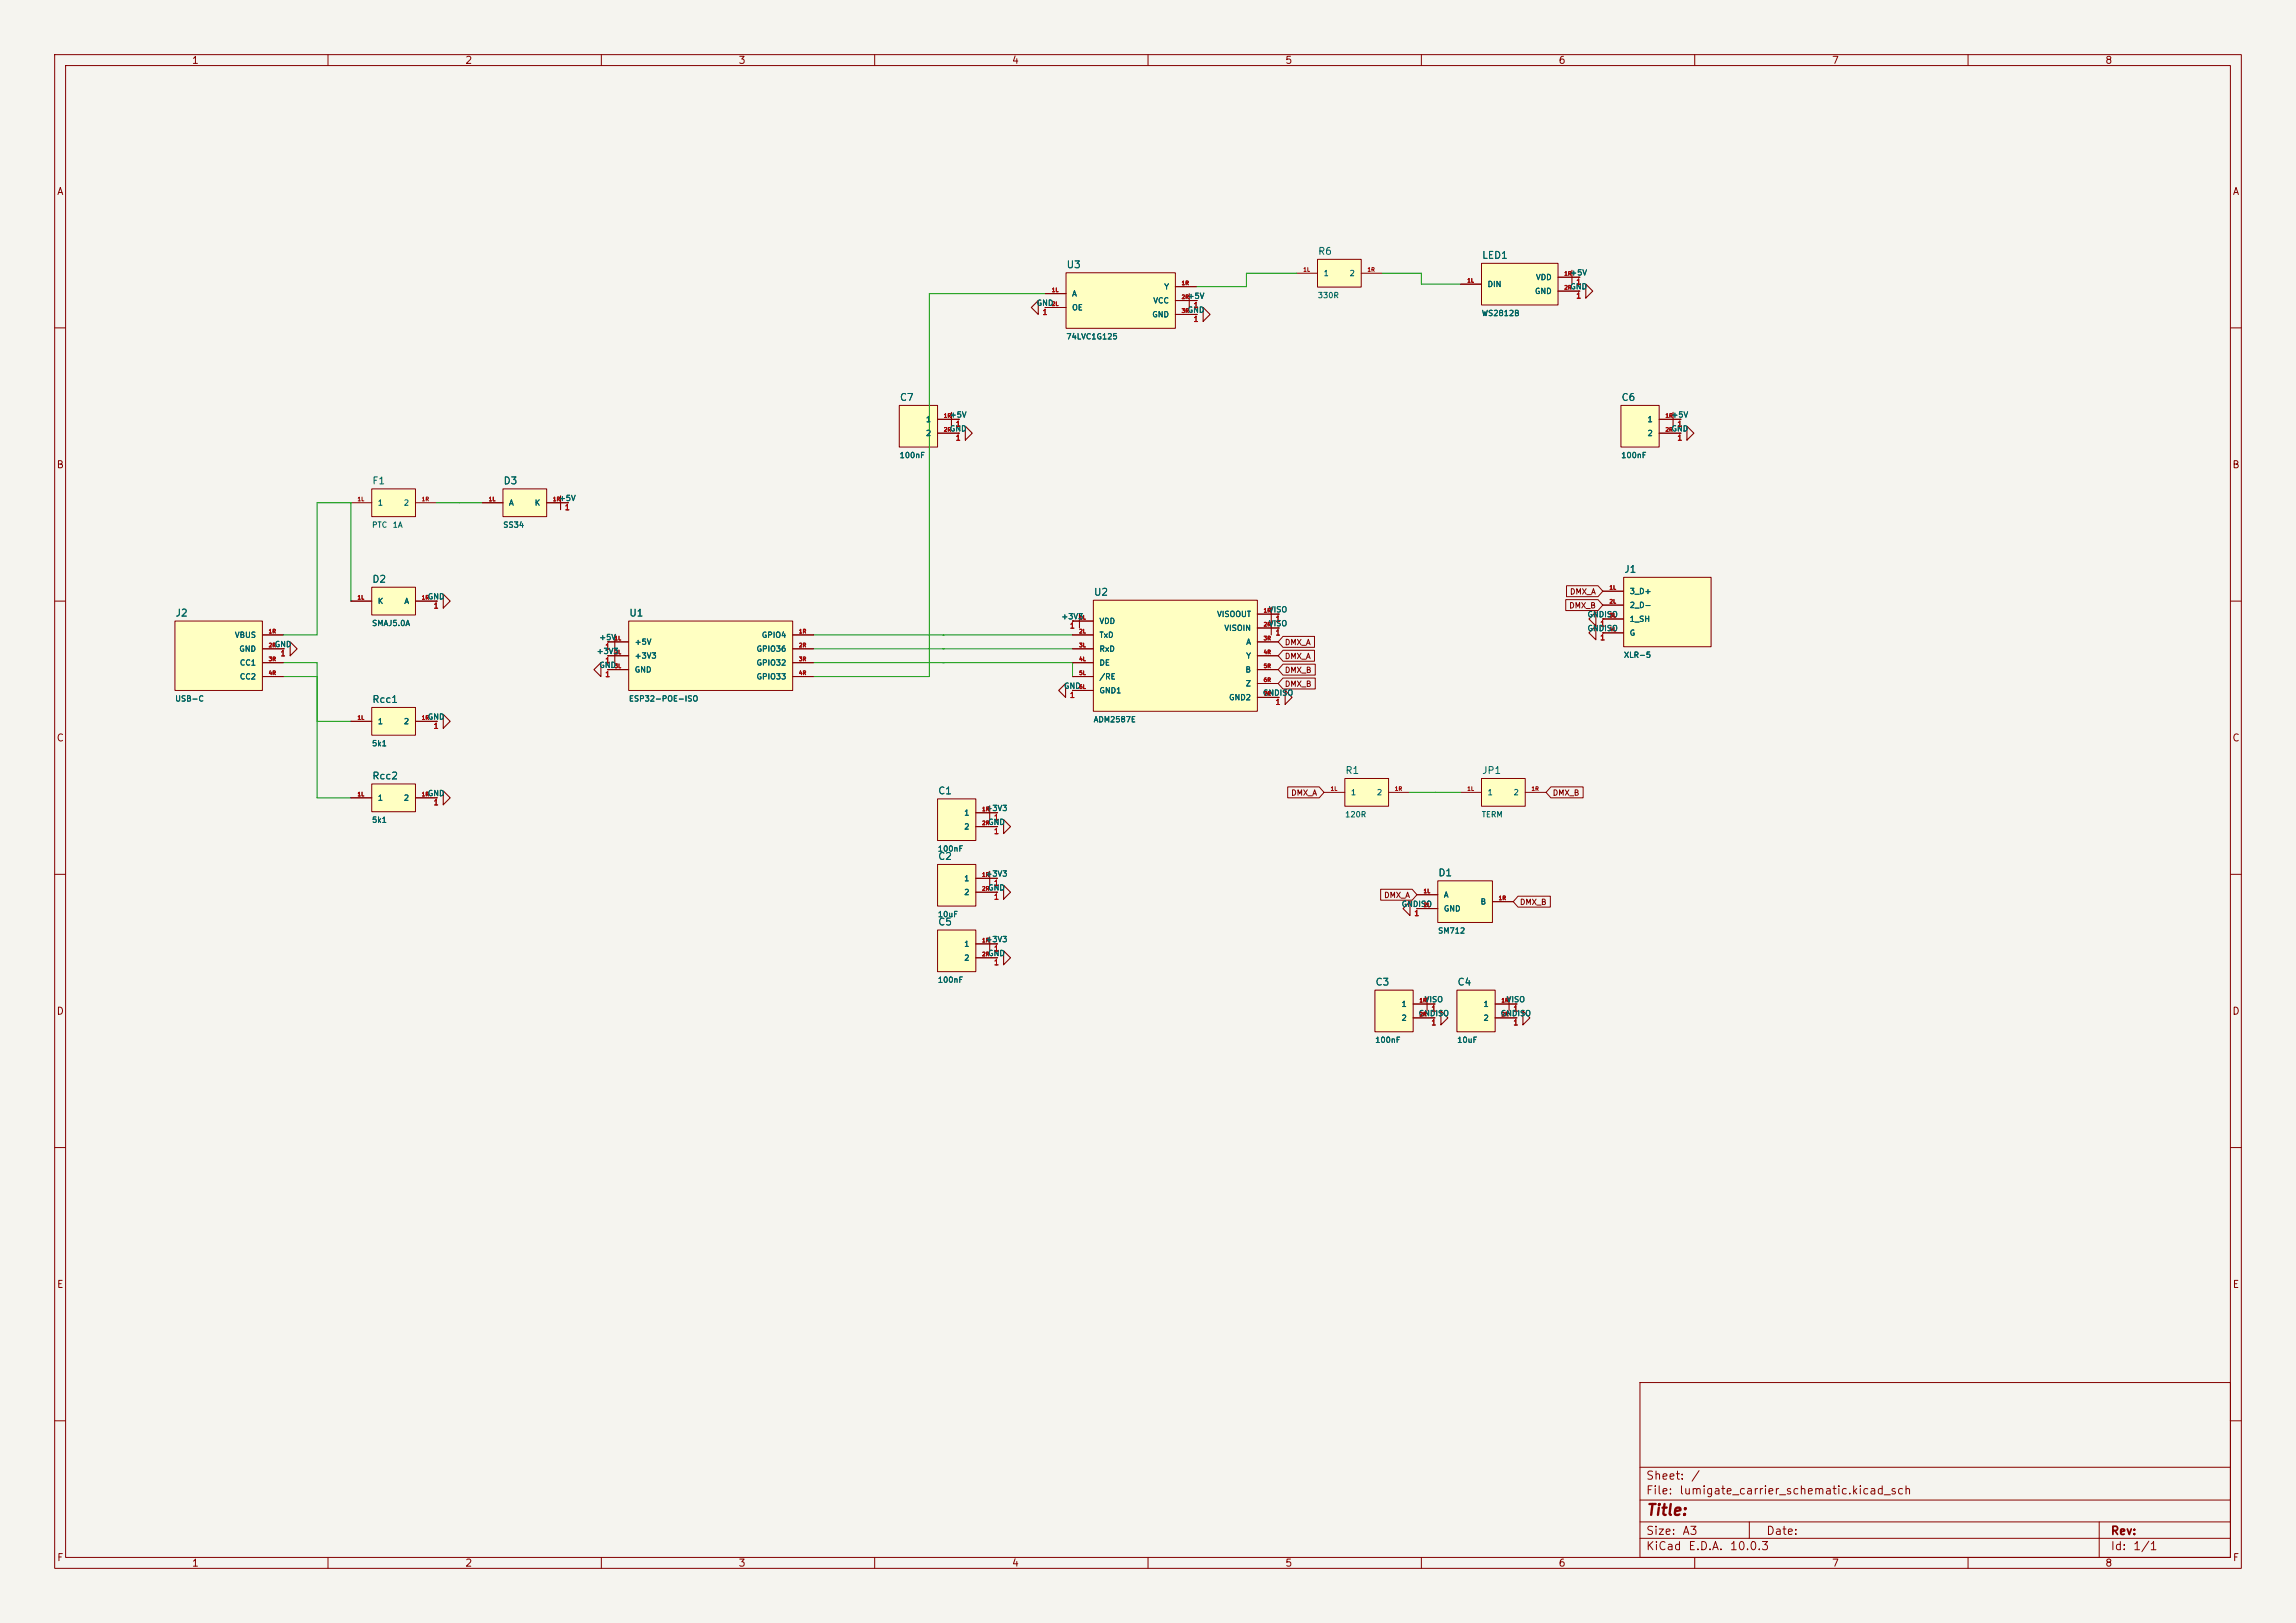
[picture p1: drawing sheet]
<svg xmlns="http://www.w3.org/2000/svg" width="420mm" height="297mm" viewBox="0 0 420 297" stroke-linecap="round" stroke-linejoin="round" font-family="sans-serif">
<defs><g id="words">
<text font-size="2" fill="#840000" x="301" y="277.8">Title:</text>
<g font-size="1.5" fill="#840000">
<text x="301" y="273.8">File:</text>
<text x="301" y="271.1">Sheet:</text>
<text x="307.1" y="273.8">lumigate_carrier_schematic.kicad_sch</text>
<text x="309.2" y="271.1">/</text>
<text x="301" y="281.2">Size:</text>
<text x="307.6" y="281.2">A3</text>
<text x="323" y="281.2">Date:</text>
<text x="386" y="281.2">Rev:</text>
<text x="301" y="284">KiCad</text>
<text x="308.7" y="284">E.D.A.</text>
<text x="316.3" y="284">10.0.3</text>
<text x="386" y="284">Id:</text>
<text x="390.1" y="284">1/1</text>
</g>
<g font-size="1.3" fill="#840000">
<text x="35" y="12">1</text>
<text x="85" y="12">2</text>
<text x="135" y="12">3</text>
<text x="185" y="12">4</text>
<text x="235" y="12">5</text>
<text x="285" y="12">6</text>
<text x="335" y="12">7</text>
<text x="385" y="12">8</text>
<text x="10.3" y="36">A</text>
<text x="408.3" y="36">A</text>
<text x="10.3" y="86">B</text>
<text x="408.2" y="86">B</text>
<text x="10.3" y="136">C</text>
<text x="408.2" y="136">C</text>
<text x="10.3" y="186">D</text>
<text x="408.2" y="186">D</text>
<text x="10.3" y="236">E</text>
<text x="408.3" y="236">E</text>
<text x="10.3" y="286">F</text>
<text x="35" y="287">1</text>
<text x="85" y="287">2</text>
<text x="135" y="287">3</text>
<text x="185" y="287">4</text>
<text x="235" y="287">5</text>
<text x="285" y="287">6</text>
<text x="335" y="287">7</text>
<text x="385" y="287">8</text>
<text x="408.3" y="286">F</text>
</g>
<g font-size="1.3" fill="#006464">
<text x="241" y="46.9">R6</text>
<text x="271" y="47.7">LED1</text>
<text x="195" y="49.4">U3</text>
<text x="164.5" y="73.7">C7</text>
<text x="296.5" y="73.7">C6</text>
<text x="68" y="88.9">F1</text>
<text x="92" y="88.9">D3</text>
<text x="68" y="106.9">D2</text>
<text x="297" y="105.1">J1</text>
<text x="32" y="113.1">J2</text>
<text x="115" y="113.1">U1</text>
<text x="200" y="109.3">U2</text>
<text x="68" y="128.9">Rcc1</text>
<text x="68" y="142.9">Rcc2</text>
<text x="246" y="141.9">R1</text>
<text x="271" y="141.9">JP1</text>
<text x="171.5" y="145.7">C1</text>
<text x="171.5" y="157.7">C2</text>
<text x="263" y="160.7">D1</text>
<text x="171.5" y="169.7">C5</text>
<text x="251.5" y="180.7">C3</text>
<text x="266.5" y="180.7">C4</text>
</g>
<g font-size="1" fill="#006464">
<text x="212.9" y="53.2">Y</text>
<text x="242" y="50.8">1</text>
<text x="246.8" y="50.8">2</text>
<text x="272" y="52.8">DIN</text>
<text x="280.9" y="51.5">VDD</text>
<text x="287.2" y="53.2">GND</text>
<text x="287.2" y="50.7">+5V</text>
<text x="189.5" y="56.2">GND</text>
<text x="196" y="54.5">A</text>
<text x="196" y="57">OE</text>
<text x="210.7" y="58.3">GND</text>
<text x="210.9" y="55.8">VCC</text>
<text x="217.2" y="57.5">GND</text>
<text x="217.2" y="54.9">+5V</text>
<text x="241" y="54.8">330R</text>
<text x="271" y="58.1">WS2812B</text>
<text x="280.7" y="54">GND</text>
<text x="195" y="62.3">74LVC1G125</text>
<text x="169.3" y="77.5">1</text>
<text x="173.7" y="76.7">+5V</text>
<text x="301.3" y="77.5">1</text>
<text x="305.7" y="76.7">+5V</text>
<text x="169.3" y="80">2</text>
<text x="173.7" y="79.2">GND</text>
<text x="301.3" y="80">2</text>
<text x="305.7" y="79.2">GND</text>
<text x="164.5" y="84.1">100nF</text>
<text x="296.5" y="84.1">100nF</text>
<text x="69" y="92.8">1</text>
<text x="73.8" y="92.8">2</text>
<text x="93" y="92.8">A</text>
<text x="97.7" y="92.8">K</text>
<text x="102.2" y="91.9">+5V</text>
<text x="68" y="96.8">PTC</text>
<text x="71.7" y="96.8">1A</text>
<text x="92" y="96.8">SS34</text>
<text x="69" y="110.8">K</text>
<text x="73.9" y="110.8">A</text>
<text x="78.2" y="109.9">GND</text>
<text x="194.1" y="113.6">+3V3</text>
<text x="222.5" y="113.1">VISOOUT</text>
<text x="232" y="112.3">VISO</text>
<text x="290.3" y="113.2">GNDISO</text>
<text x="298" y="109">3_D+</text>
<text x="298" y="111.5">2_D-</text>
<text x="42.9" y="117">VBUS</text>
<text x="43.7" y="119.5">GND</text>
<text x="50.2" y="118.7">GND</text>
<text x="68" y="114.8">SMAJ5.0A</text>
<text x="109.1" y="119.9">+3V3</text>
<text x="109.5" y="117.4">+5V</text>
<text x="116" y="118.2">+5V</text>
<text x="138.3" y="119.5">GPIO36</text>
<text x="139.3" y="117">GPIO4</text>
<text x="201" y="114.4">VDD</text>
<text x="201" y="117">TxD</text>
<text x="201" y="119.5">RxD</text>
<text x="223.9" y="115.7">VISOIN</text>
<text x="227.9" y="118.2">A</text>
<text x="232" y="114.8">VISO</text>
<text x="290.3" y="115.7">GNDISO</text>
<text x="298" y="114">1_SH</text>
<text x="298" y="116.6">G</text>
<text x="43.8" y="122">CC1</text>
<text x="43.8" y="124.6">CC2</text>
<text x="109.5" y="122.5">GND</text>
<text x="116" y="120.8">+3V3</text>
<text x="116" y="123.3">GND</text>
<text x="138.3" y="122">GPIO32</text>
<text x="138.3" y="124.6">GPIO33</text>
<text x="201" y="122">DE</text>
<text x="201" y="124.6">/RE</text>
<text x="227.7" y="123.3">B</text>
<text x="227.8" y="125.8">Z</text>
<text x="227.9" y="120.8">Y</text>
<text x="297" y="120.6">XLR-5</text>
<text x="32" y="128.6">USB-C</text>
<text x="78.2" y="131.9">GND</text>
<text x="115" y="128.6">ESP32-POE-ISO</text>
<text x="194.5" y="126.3">GND</text>
<text x="201" y="127.1">GND1</text>
<text x="224.7" y="128.4">GND2</text>
<text x="230.9" y="127.5">GNDISO</text>
<text x="68" y="136.8">5k1</text>
<text x="69" y="132.8">1</text>
<text x="73.8" y="132.8">2</text>
<text x="200" y="132.4">ADM2587E</text>
<text x="69" y="146.8">1</text>
<text x="73.8" y="146.8">2</text>
<text x="78.2" y="145.9">GND</text>
<text x="176.3" y="149.5">1</text>
<text x="180.2" y="148.7">+3V3</text>
<text x="246" y="149.8">120R</text>
<text x="247" y="145.8">1</text>
<text x="251.8" y="145.8">2</text>
<text x="271" y="149.8">TERM</text>
<text x="272" y="145.8">1</text>
<text x="276.8" y="145.8">2</text>
<text x="68" y="150.8">5k1</text>
<text x="176.3" y="152">2</text>
<text x="180.7" y="151.2">GND</text>
<text x="171.5" y="156.1">100nF</text>
<text x="176.3" y="161.5">1</text>
<text x="180.2" y="160.7">+3V3</text>
<text x="176.3" y="164">2</text>
<text x="180.7" y="163.2">GND</text>
<text x="256.3" y="166.2">GNDISO</text>
<text x="264" y="164.5">A</text>
<text x="264" y="167">GND</text>
<text x="270.7" y="165.8">B</text>
<text x="171.5" y="168.1">10uF</text>
<text x="176.3" y="173.5">1</text>
<text x="180.2" y="172.7">+3V3</text>
<text x="263" y="171.1">SM712</text>
<text x="176.3" y="176">2</text>
<text x="180.7" y="175.2">GND</text>
<text x="171.5" y="180.1">100nF</text>
<text x="256.3" y="184.5">1</text>
<text x="260.5" y="183.7">VISO</text>
<text x="271.3" y="184.5">1</text>
<text x="275.5" y="183.7">VISO</text>
<text x="251.5" y="191.1">100nF</text>
<text x="256.3" y="187">2</text>
<text x="259.4" y="186.2">GNDISO</text>
<text x="266.5" y="191.1">10uF</text>
<text x="271.3" y="187">2</text>
<text x="274.4" y="186.2">GNDISO</text>
</g>
<g font-size="1" fill="#a90000">
<text x="288.2" y="52.3">1</text>
<text x="190.6" y="57.9">1</text>
<text x="218.2" y="59.1">1</text>
<text x="218.2" y="56.6">1</text>
<text x="288.2" y="54.9">1</text>
<text x="174.7" y="80.9">1</text>
<text x="174.7" y="78.3">1</text>
<text x="306.7" y="80.9">1</text>
<text x="306.7" y="78.3">1</text>
<text x="103.2" y="93.6">1</text>
<text x="79.2" y="111.6">1</text>
<text x="233.2" y="114">1</text>
<text x="110.6" y="119.1">1</text>
<text x="195.6" y="115.3">1</text>
<text x="233.2" y="116.5">1</text>
<text x="292.6" y="114.9">1</text>
<text x="292.6" y="117.4">1</text>
<text x="51.2" y="120.3">1</text>
<text x="110.6" y="124.1">1</text>
<text x="110.6" y="121.6">1</text>
<text x="195.6" y="128">1</text>
<text x="233.2" y="129.2">1</text>
<text x="79.2" y="133.6">1</text>
<text x="79.2" y="147.6">1</text>
<text x="181.7" y="150.3">1</text>
<text x="181.7" y="152.9">1</text>
<text x="181.7" y="164.9">1</text>
<text x="181.7" y="162.3">1</text>
<text x="258.6" y="167.9">1</text>
<text x="181.7" y="176.9">1</text>
<text x="181.7" y="174.3">1</text>
<text x="261.7" y="185.3">1</text>
<text x="276.7" y="185.3">1</text>
<text x="261.7" y="187.9">1</text>
<text x="276.7" y="187.9">1</text>
</g>
<g font-size="1" fill="#840000">
<text x="287" y="111.6">DMX_B</text>
<text x="287.1" y="109">DMX_A</text>
<text x="234.9" y="118.3">DMX_A</text>
<text x="234.9" y="120.8">DMX_A</text>
<text x="234.9" y="123.4">DMX_B</text>
<text x="234.9" y="125.9">DMX_B</text>
<text x="236.1" y="145.8">DMX_A</text>
<text x="283.9" y="145.8">DMX_B</text>
<text x="253.1" y="164.6">DMX_A</text>
<text x="277.9" y="165.8">DMX_B</text>
</g>
<g font-size=".7" fill="#a90000">
<text x="192.3" y="53.6">1L</text>
<text x="216.1" y="52.3">1R</text>
<text x="238.3" y="49.9">1L</text>
<text x="250.1" y="49.9">1R</text>
<text x="268.3" y="51.9">1L</text>
<text x="286.1" y="50.6">1R</text>
<text x="286.1" y="53.1">2R</text>
<text x="192.3" y="56.1">2L</text>
<text x="216.1" y="54.9">2R</text>
<text x="216.1" y="57.4">3R</text>
<text x="172.6" y="76.6">1R</text>
<text x="304.6" y="76.6">1R</text>
<text x="172.6" y="79.1">2R</text>
<text x="304.6" y="79.1">2R</text>
<text x="65.3" y="91.9">1L</text>
<text x="77.1" y="91.9">1R</text>
<text x="89.3" y="91.9">1L</text>
<text x="101.1" y="91.9">1R</text>
<text x="65.3" y="109.9">1L</text>
<text x="77.1" y="109.9">1R</text>
<text x="197.3" y="113.5">1L</text>
<text x="231.1" y="112.3">1R</text>
<text x="294.3" y="108.1">1L</text>
<text x="294.3" y="110.6">2L</text>
<text x="294.3" y="113.1">3L</text>
<text x="49.1" y="116.1">1R</text>
<text x="49.1" y="118.6">2R</text>
<text x="112.3" y="117.3">1L</text>
<text x="112.3" y="119.9">2L</text>
<text x="146.1" y="116.1">1R</text>
<text x="146.1" y="118.6">2R</text>
<text x="197.3" y="116.1">2L</text>
<text x="197.3" y="118.6">3L</text>
<text x="231.1" y="114.8">2R</text>
<text x="231.1" y="117.3">3R</text>
<text x="231.1" y="119.9">4R</text>
<text x="294.3" y="115.7">4L</text>
<text x="49.1" y="121.1">3R</text>
<text x="49.1" y="123.7">4R</text>
<text x="112.3" y="122.4">3L</text>
<text x="146.1" y="121.1">3R</text>
<text x="146.1" y="123.7">4R</text>
<text x="197.3" y="121.1">4L</text>
<text x="197.3" y="123.7">5L</text>
<text x="231.1" y="122.4">5R</text>
<text x="231.1" y="125">6R</text>
<text x="65.3" y="131.9">1L</text>
<text x="77.1" y="131.9">1R</text>
<text x="197.3" y="126.2">6L</text>
<text x="231.1" y="127.5">7R</text>
<text x="65.3" y="145.9">1L</text>
<text x="77.1" y="145.9">1R</text>
<text x="179.6" y="148.6">1R</text>
<text x="243.3" y="144.9">1L</text>
<text x="255.1" y="144.9">1R</text>
<text x="268.3" y="144.9">1L</text>
<text x="280.1" y="144.9">1R</text>
<text x="179.6" y="151.1">2R</text>
<text x="179.6" y="160.6">1R</text>
<text x="179.6" y="163.1">2R</text>
<text x="260.3" y="163.6">1L</text>
<text x="260.3" y="166.1">2L</text>
<text x="274.1" y="164.9">1R</text>
<text x="179.6" y="172.6">1R</text>
<text x="179.6" y="175.1">2R</text>
<text x="259.6" y="183.6">1R</text>
<text x="274.6" y="183.6">1R</text>
<text x="259.6" y="186.1">2R</text>
<text x="274.6" y="186.1">2R</text>
</g>
</g></defs>
<path d="M0 0h420v297h-420z" fill="#f5f4ef" stroke="#f5f4ef" stroke-width=".18"/>
<g fill="none" stroke="#840000" stroke-width=".18">
<path d="M10 10h400v277h-400zM12 12h396v273h-396zM60 10v2M110 10v2M160 10v2M210 10v2M260 10v2M310 10v2M360 10v2M10 60h2M408 60h2M10 110h2"/>
<path d="M408 110h2M10 160h2M408 160h2M10 210h2M408 210h2M300 253h108v32h-108zM10 260h2M300 278.5h108M300 274.5h108M300 268.5h108M320 278.5v3M384 278.5v6.5"/>
<path d="M408 260h2M60 285v2M110 285v2M160 285v2M210 285v2M260 285v2M300 281.5h108M310 285v2M360 285v2"/>
</g>
<path d="M296.5 74.2h7v7.6h-7z" fill="#ffffc2"/>
<path d="M296.5 74.2h7v7.6h-7zM303.5 76.7h3.8M303.5 79.3h3.8M307.3 79.3h.1M307.3 76.7h.1M293.2 113.3h.1" fill="none" stroke="#840000" stroke-width=".18"/>
<path d="M306 75.5v2.5M308.6 78l1.2 1.3-1.2 1.2zM291.9 112v2.5l-1.3-1.2z" fill="none" stroke="#840000" stroke-width=".2"/>
<path d="M68 107.5h8v5h-8z" fill="#ffffc2"/>
<path d="M64.2 110h3.8M68 107.5h8v5h-8zM76 110h3.8" fill="none" stroke="#840000" stroke-width=".18"/>
<path d="M68 89.5h8v5h-8z" fill="#ffffc2"/>
<path d="M64.2 92h3.8M68 89.5h8v5h-8zM76 92h3.8" fill="none" stroke="#840000" stroke-width=".18"/>
<path d="M297 105.7h16v12.7h-16z" fill="#ffffc2"/>
<path d="M293.2 115.8h.1M293.2 108.2h3.8M293.2 110.7h3.8M293.2 113.3h3.8M293.2 115.8h3.8M297 105.7h16v12.7h-16z" fill="none" stroke="#840000" stroke-width=".18"/>
<path d="M291.9 114.5v2.6l-1.3-1.3z" fill="none" stroke="#840000" stroke-width=".2"/>
<path d="M266.5 181.2h7v7.6h-7z" fill="#ffffc2"/>
<path d="M262.3 183.7h.1M262.3 186.3h.1M266.5 181.2h7v7.6h-7zM273.5 183.7h3.8M273.5 186.3h3.8M277.3 183.7h.1" fill="none" stroke="#840000" stroke-width=".18"/>
<path d="M261 182.5v2.5M263.6 185l1.3 1.3-1.3 1.2zM276 182.5v2.5" fill="none" stroke="#840000" stroke-width=".2"/>
<path d="M251.5 181.2h7v7.6h-7z" fill="#ffffc2"/>
<path d="M79.8 110h.1M251.5 181.2h7v7.6h-7zM258.5 183.7h3.8M258.5 186.3h3.8M277.3 186.3h.1" fill="none" stroke="#840000" stroke-width=".18"/>
<path d="M81.1 108.7l1.2 1.3-1.2 1.3zM278.6 185l1.2 1.3-1.2 1.2z" fill="none" stroke="#840000" stroke-width=".2"/>
<path d="M241 47.5h8v5h-8z" fill="#ffffc2"/>
<path d="M237.2 50h3.8M241 47.5h8v5h-8zM249 50h3.8" fill="none" stroke="#840000" stroke-width=".18"/>
<path d="M271 48.2h14v7.6h-14z" fill="#ffffc2"/>
<path d="M267.2 52h3.8M271 48.2h14v7.6h-14zM285 50.7h3.8M285 53.3h3.8M288.8 53.3h.1M111.2 117.5h.1" fill="none" stroke="#840000" stroke-width=".18"/>
<path d="M290.1 52l1.3 1.3-1.3 1.2zM112.5 116.2v2.5" fill="none" stroke="#840000" stroke-width=".2"/>
<path d="M92 89.5h8v5h-8z" fill="#ffffc2"/>
<path d="M288.8 50.7h.1M88.2 92h3.8M92 89.5h8v5h-8zM100 92h3.8" fill="none" stroke="#840000" stroke-width=".18"/>
<path d="M287.5 49.5v2.5" fill="none" stroke="#840000" stroke-width=".2"/>
<path d="M246 142.5h8v5h-8z" fill="#ffffc2"/>
<path d="M218.8 57.5h.1M103.8 92h.1M111.2 122.5h.1M242.2 145h3.8M246 142.5h8v5h-8zM254 145h3.8M259.2 166.3h.1" fill="none" stroke="#840000" stroke-width=".18"/>
<path d="M220.1 56.3l1.3 1.2-1.3 1.3zM102.5 90.7v2.6M109.9 121.3v2.5l-1.3-1.3zM257.9 165v2.5l-1.3-1.2z" fill="none" stroke="#840000" stroke-width=".2"/>
<path d="M195 49.9h20v10.2h-20z" fill="#ffffc2"/>
<path d="M191.2 53.7h3.8M191.2 56.3h3.8M195 49.9h20v10.2h-20zM215 52.5h3.8M215 55h3.8M215 57.5h3.8M218.8 55h.1M196.2 126.3h.1M233.8 127.6h.1" fill="none" stroke="#840000" stroke-width=".18"/>
<path d="M217.5 53.7v2.6M194.9 125.1v2.5l-1.3-1.3zM235.1 126.3l1.2 1.3-1.2 1.3z" fill="none" stroke="#840000" stroke-width=".2"/>
<path d="M271 142.5h8v5h-8z" fill="#ffffc2"/>
<path d="M267.2 145h3.8M271 142.5h8v5h-8zM279 145h3.8" fill="none" stroke="#840000" stroke-width=".18"/>
<path d="M263 161.2h10v7.6h-10z" fill="#ffffc2"/>
<path d="M259.2 163.7h3.8M259.2 166.3h3.8M263 161.2h10v7.6h-10zM273 165h3.8" fill="none" stroke="#840000" stroke-width=".18"/>
<path d="M171.5 158.2h7v7.6h-7z" fill="#ffffc2"/>
<path d="M171.5 158.2h7v7.6h-7zM178.5 160.7h3.8M178.5 163.3h3.8M182.3 163.3h.1" fill="none" stroke="#840000" stroke-width=".18"/>
<path d="M183.6 162l1.3 1.3-1.3 1.2z" fill="none" stroke="#840000" stroke-width=".2"/>
<path d="M171.5 170.2h7v7.6h-7z" fill="#ffffc2"/>
<path d="M171.5 170.2h7v7.6h-7zM178.5 172.7h3.8M178.5 175.3h3.8M182.3 175.3h.1M182.3 172.7h.1M182.3 160.7h.1" fill="none" stroke="#840000" stroke-width=".18"/>
<path d="M181 159.5v2.5M181 171.5v2.5M183.6 174l1.3 1.3-1.3 1.2z" fill="none" stroke="#840000" stroke-width=".2"/>
<path d="M164.5 74.2h7v7.6h-7z" fill="#ffffc2"/>
<path d="M164.5 74.2h7v7.6h-7zM171.5 76.7h3.8M171.5 79.3h3.8M175.3 79.3h.1" fill="none" stroke="#840000" stroke-width=".18"/>
<path d="M176.6 78l1.3 1.3-1.3 1.2z" fill="none" stroke="#840000" stroke-width=".2"/>
<path d="M68 129.5h8v5h-8z" fill="#ffffc2"/>
<path d="M191.2 56.3h.1M175.3 76.7h.1M233.8 112.4h.1M64.2 132h3.8M68 129.5h8v5h-8zM76 132h3.8" fill="none" stroke="#840000" stroke-width=".18"/>
<path d="M189.9 55v2.5l-1.2-1.2zM174 75.5v2.5M232.5 111.1v2.5" fill="none" stroke="#840000" stroke-width=".2"/>
<path d="M115 113.7h30v12.7h-30z" fill="#ffffc2"/>
<path d="M111.2 117.5h3.8M111.2 120h3.8M115 113.7h30v12.7h-30zM145 116.2h3.8M145 118.7h3.8M111.2 122.5h3.8M145 121.3h3.8M145 123.8h3.8" fill="none" stroke="#840000" stroke-width=".18"/>
<path d="M200 109.8h30v20.4h-30z" fill="#ffffc2"/>
<g fill="none" stroke="#840000" stroke-width=".18">
<path d="M196.2 113.6h3.8M196.2 116.2h3.8M196.2 118.7h3.8M200 109.8h30v20.4h-30zM230 112.4h3.8M230 114.9h3.8M230 117.5h3.8M230 120h3.8M233.8 114.9h.1M196.2 121.3h3.8M196.2 123.8h3.8M196.2 126.3h3.8"/>
<path d="M230 122.5h3.8M230 125.1h3.8M230 127.6h3.8"/>
</g>
<path d="M232.5 113.6v2.6" fill="none" stroke="#840000" stroke-width=".2"/>
<path d="M32 113.7h16v12.7h-16z" fill="#ffffc2"/>
<path d="M32 113.7h16v12.7h-16zM48 116.2h3.8M48 118.7h3.8M51.8 118.7h.1M196.2 113.6h.1M48 121.3h3.8M48 123.8h3.8M182.3 148.7h.1M182.3 151.3h.1" fill="none" stroke="#840000" stroke-width=".18"/>
<path d="M53.1 117.5l1.3 1.2-1.3 1.3zM197.5 112.4v2.5M181 147.5v2.5M183.6 150l1.3 1.3-1.3 1.2z" fill="none" stroke="#840000" stroke-width=".2"/>
<path d="M171.5 146.2h7v7.6h-7z" fill="#ffffc2"/>
<path d="M111.2 120h.1M171.5 146.2h7v7.6h-7zM178.5 148.7h3.8M178.5 151.3h3.8" fill="none" stroke="#840000" stroke-width=".18"/>
<path d="M112.5 118.7v2.6" fill="none" stroke="#840000" stroke-width=".2"/>
<path d="M68 143.5h8v5h-8z" fill="#ffffc2"/>
<g fill="none" stroke="#840000" stroke-width=".18">
<path d="M191.2 56.3h.1M191.2 53.7h3.8M191.2 56.3h3.8M215 52.5h3.8M215 55h3.8M215 57.5h3.8M218.8 57.5h.1M218.8 55h.1M267.2 52h3.8M285 50.7h3.8M285 53.3h3.8M288.8 53.3h.1"/>
<path d="M288.8 50.7h.1M171.5 76.7h3.8M171.5 79.3h3.8M175.3 79.3h.1M175.3 76.7h.1M303.5 76.7h3.8M303.5 79.3h3.8M307.3 79.3h.1M307.3 76.7h.1M88.2 92h3.8M100 92h3.8M103.8 92h.1"/>
<path d="M48 116.2h3.8M48 118.7h3.8M51.8 118.7h.1M64.2 110h3.8M76 110h3.8M79.8 110h.1M111.2 117.5h.1M111.2 120h.1M111.2 117.5h3.8M111.2 120h3.8M145 116.2h3.8M145 118.7h3.8"/>
<path d="M196.2 113.6h.1M196.2 116.2h3.8M196.2 118.7h3.8M196.2 113.6h3.8M230 117.5h3.8M230 120h3.8M230 112.4h3.8M230 114.9h3.8M233.8 112.4h.1M233.8 114.9h.1M234.7 116.5h5.7v2h-5.7l-.9-1zM234.7 119h5.7v2h-5.7l-.9-1z"/>
<path d="M286.4 109.7h5.9l.9 1-.9 1h-5.9zM286.6 107.2h5.7l.9 1-.9 1h-5.7zM293.2 113.3h.1M293.2 115.8h.1M293.2 108.2h3.8M293.2 110.7h3.8M293.2 113.3h3.8M293.2 115.8h3.8M48 121.3h3.8M48 123.8h3.8M64.2 132h3.8M76 132h3.8"/>
<path d="M79.8 132h.1M111.2 122.5h.1M111.2 122.5h3.8M145 121.3h3.8M145 123.8h3.8M196.2 126.3h.1M196.2 121.3h3.8M196.2 123.8h3.8M196.2 126.3h3.8M230 122.5h3.8M230 125.1h3.8M230 127.6h3.8"/>
<path d="M233.8 127.6h.1M234.7 121.5h5.9v2h-5.9l-.9-1zM234.7 124.1h5.9v2h-5.9l-.9-1zM64.2 146h3.8M68 143.5h8v5h-8zM76 146h3.8M79.8 146h.1M178.5 148.7h3.8M178.5 151.3h3.8M182.3 148.7h.1M182.3 151.3h.1M235.6 144h5.7l.9 1-.9 1h-5.7z"/>
<path d="M283.7 144h5.9v2h-5.9l-.9-1zM178.5 160.7h3.8M178.5 163.3h3.8M178.5 172.7h3.8M178.5 175.3h3.8M182.3 163.3h.1M182.3 175.3h.1M182.3 172.7h.1M182.3 160.7h.1M252.6 162.7h5.7l.9 1-.9 1h-5.7zM259.2 166.3h.1M259.2 163.7h3.8"/>
<path d="M259.2 166.3h3.8M273 165h3.8M277.7 164h5.9v2h-5.9l-.9-1zM258.5 183.7h3.8M258.5 186.3h3.8M262.3 183.7h.1M262.3 186.3h.1M273.5 183.7h3.8M273.5 186.3h3.8M277.3 183.7h.1M277.3 186.3h.1"/>
</g>
<path d="M81.1 130.7l1.2 1.3-1.2 1.3zM81.1 144.7l1.2 1.3-1.2 1.3z" fill="none" stroke="#840000" stroke-width=".2"/>
<g fill="none" stroke="#009600" stroke-width=".18">
<path d="M191.2 53.7h-21.2v70.1h-21.2M237.2 50h-9.2v2.5h-9.2M252.8 50h7.2v2h7.2M64.2 92h.1M64.2 92h-6.2v24.2h-6.2M64.2 92v18M79.8 92h8.4M84 92h.1M64.2 110h.1M148.8 116.2h47.4M148.8 118.7h47.4M172.5 118.7h.1"/>
<path d="M172.5 116.2h.1M51.8 121.3h6.2v24.7h6.2M51.8 123.8h6.2M58 132h6.2M148.8 121.3h47.4M172.5 121.3h.1M196.2 121.3h.1M196.2 123.8h.1M196.2 121.3v2.5M257.8 145h9.4M262.5 145h.1"/>
</g>
<use href="#words"/>
</svg>
